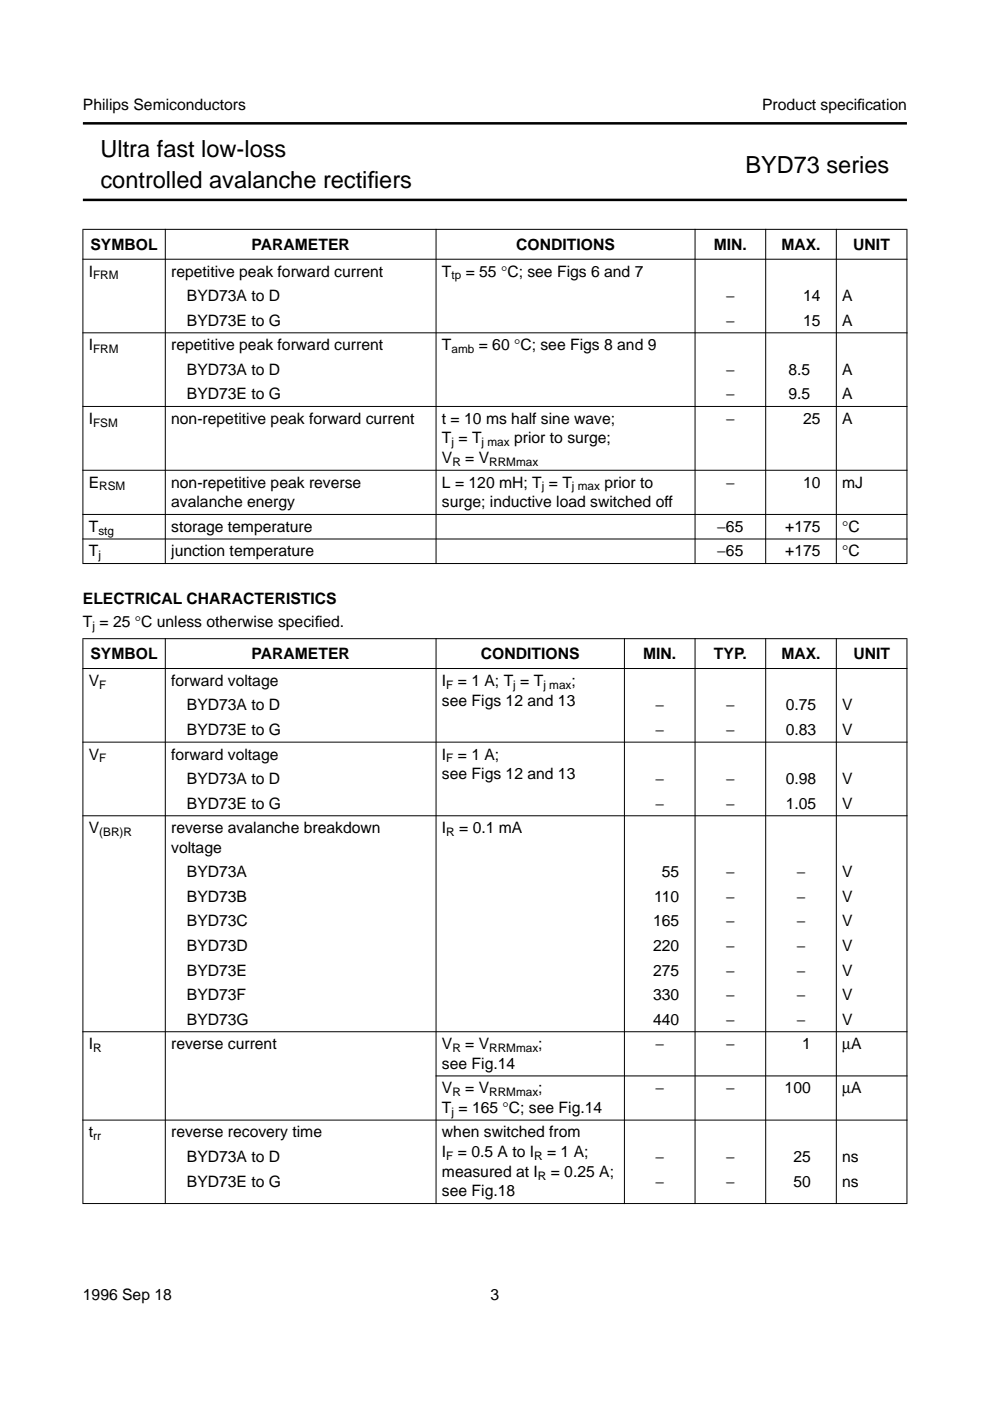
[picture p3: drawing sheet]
<svg xmlns="http://www.w3.org/2000/svg" width="210mm" height="297mm" viewBox="0 0 210 297" stroke-linecap="round" stroke-linejoin="round" font-family="sans-serif">
<defs><g id="words">
<g font-size="5">
<text x="21.3" y="33.3">Ultra fast low-loss</text>
<text x="21.3" y="39.9">controlled avalanche rectif</text>
<text x="78" y="39.9">iers</text>
<text x="158.1" y="36.6">BYD73 series</text>
</g>
<g font-size="3.3">
<text x="17.6" y="23.4">Philips Semiconductors</text>
<text x="161.7" y="23.4">Product specif</text>
<text x="181.9" y="23.4">ication</text>
<text x="19.2" y="52.9">SYMBOL</text>
<text x="53.4" y="52.9">PARAMETER</text>
<text x="109.5" y="52.9">CONDITIONS</text>
<text x="151.4" y="52.9">MIN.</text>
<text x="165.8" y="52.9">MAX.</text>
<text x="181" y="52.9">UNIT</text>
<text x="18.8" y="58.6">I</text>
<text x="36.3" y="58.6">repetitive peak forward current</text>
<text x="93.8" y="58.6">T</text>
<text x="98.8" y="58.6">= 55 °C; see Figs 6 and 7</text>
<text x="39.7" y="63.8">BYD73A to D</text>
<text x="154" y="63.8">−</text>
<text x="170.4" y="63.8">14</text>
<text x="178.7" y="63.8">A</text>
<text x="39.7" y="69">BYD73E to G</text>
<text x="154" y="69">−</text>
<text x="170.4" y="69">15</text>
<text x="178.7" y="69">A</text>
<text x="18.8" y="74.3">I</text>
<text x="36.3" y="74.2">repetitive peak forward current</text>
<text x="93.8" y="74.2">T</text>
<text x="101.6" y="74.2">= 60 °C; see Figs 8 and 9</text>
<text x="39.6" y="79.5">BYD73A to D</text>
<text x="154" y="79.5">−</text>
<text x="167.3" y="79.5">8.5</text>
<text x="178.7" y="79.5">A</text>
<text x="18.8" y="89.9">I</text>
<text x="36.3" y="89.9">non-repetitive peak forward current</text>
<text x="39.6" y="84.7">BYD73E to G</text>
<text x="93.8" y="89.9">t = 10 ms half sine wave;</text>
<text x="154" y="84.7">−</text>
<text x="154" y="89.9">−</text>
<text x="167.3" y="84.7">9.5</text>
<text x="170.4" y="89.9">25</text>
<text x="178.7" y="84.7">A</text>
<text x="178.7" y="89.9">A</text>
<text x="93.8" y="94">T = T</text>
<text x="109.1" y="94">prior to surge;</text>
<text x="93.8" y="98.2">V</text>
<text x="98.7" y="98.2">= V</text>
<text x="18.8" y="103.4">E</text>
<text x="36.3" y="103.4">non-repetitive peak reverse</text>
<text x="36.3" y="107.5">avalanche energy</text>
<text x="93.8" y="107.5">surge; inductive load switched off</text>
<text x="93.8" y="103.4">L = 120 mH; T = T</text>
<text x="128.2" y="103.4">prior to</text>
<text x="154" y="103.4">−</text>
<text x="170.4" y="103.4">10</text>
<text x="178.7" y="103.4">mJ</text>
<text x="18.8" y="112.8">T</text>
<text x="36.3" y="112.8">storage temperature</text>
<text x="152.2" y="112.8">−65</text>
<text x="166.6" y="112.8">+175</text>
<text x="178.7" y="112.8">°C</text>
<text x="18.8" y="118">T</text>
<text x="36.3" y="118">junction temperature</text>
<text x="152.2" y="118">−65</text>
<text x="166.6" y="118">+175</text>
<text x="178.7" y="118">°C</text>
<text x="17.6" y="128.2">ELECTRICAL CHARACTERISTICS</text>
<text x="17.6" y="132.9">T = 25 °C unless otherwise specif</text>
<text x="66.8" y="132.9">ied.</text>
<text x="19.2" y="139.7">SYMBOL</text>
<text x="53.4" y="139.7">PARAMETER</text>
<text x="102" y="139.7">CONDITIONS</text>
<text x="136.5" y="139.7">MIN.</text>
<text x="151.5" y="139.7">TYP.</text>
<text x="165.8" y="139.7">MAX.</text>
<text x="181.1" y="139.7">UNIT</text>
<text x="18.8" y="145.4">V</text>
<text x="36.3" y="145.4">forward voltage</text>
<text x="93.8" y="149.6">see Figs 12 and 13</text>
<text x="93.8" y="145.4">I</text>
<text x="97.1" y="145.4">= 1 A; T = T</text>
<text x="121.2" y="145.4">;</text>
<text x="39.6" y="155.8">BYD73E to G</text>
<text x="39.6" y="150.6">BYD73A to D</text>
<text x="139.1" y="150.6">−</text>
<text x="139.1" y="155.8">−</text>
<text x="154" y="150.6">−</text>
<text x="154" y="155.8">−</text>
<text x="166.7" y="155.8">0.83</text>
<text x="166.7" y="150.6">0.75</text>
<text x="178.7" y="155.8">V</text>
<text x="178.7" y="150.6">V</text>
<text x="18.8" y="161">V</text>
<text x="36.3" y="161">forward voltage</text>
<text x="93.8" y="161">I</text>
<text x="97.1" y="161">= 1 A;</text>
<text x="39.6" y="166.2">BYD73A to D</text>
<text x="93.8" y="165.2">see Figs 12 and 13</text>
<text x="139.1" y="166.2">−</text>
<text x="154" y="166.2">−</text>
<text x="166.7" y="166.2">0.98</text>
<text x="178.7" y="166.2">V</text>
<text x="39.6" y="171.4">BYD73E to G</text>
<text x="139.1" y="171.4">−</text>
<text x="154" y="171.4">−</text>
<text x="166.7" y="171.4">1.05</text>
<text x="178.7" y="171.4">V</text>
<text x="18.8" y="176.6">V</text>
<text x="36.3" y="176.6">reverse avalanche breakdown</text>
<text x="93.8" y="176.6">I</text>
<text x="97.4" y="176.6">= 0.1 mA</text>
<text x="36.3" y="180.8">voltage</text>
<text x="39.7" y="191.2">BYD73B</text>
<text x="39.7" y="186">BYD73A</text>
<text x="138.8" y="191.2">110</text>
<text x="140.4" y="186">55</text>
<text x="154" y="191.2">−</text>
<text x="154" y="186">−</text>
<text x="169" y="191.2">−</text>
<text x="169" y="186">−</text>
<text x="178.7" y="186">V</text>
<text x="178.7" y="191.2">V</text>
<text x="39.7" y="196.4">BYD73C</text>
<text x="138.6" y="196.4">165</text>
<text x="154" y="196.4">−</text>
<text x="169" y="196.4">−</text>
<text x="178.7" y="196.4">V</text>
<text x="39.7" y="201.6">BYD73D</text>
<text x="138.6" y="201.6">220</text>
<text x="154" y="201.6">−</text>
<text x="169" y="201.6">−</text>
<text x="178.7" y="201.6">V</text>
<text x="39.7" y="206.8">BYD73E</text>
<text x="138.6" y="206.8">275</text>
<text x="154" y="206.8">−</text>
<text x="169" y="206.8">−</text>
<text x="178.7" y="206.8">V</text>
<text x="39.7" y="212">BYD73F</text>
<text x="138.6" y="212">330</text>
<text x="154" y="212">−</text>
<text x="169" y="212">−</text>
<text x="178.7" y="212">V</text>
<text x="39.7" y="217.2">BYD73G</text>
<text x="138.6" y="217.2">440</text>
<text x="154" y="217.2">−</text>
<text x="169" y="217.2">−</text>
<text x="178.7" y="217.2">V</text>
<text x="18.8" y="222.4">I</text>
<text x="36.3" y="222.4">reverse current</text>
<text x="93.8" y="222.4">V</text>
<text x="93.8" y="226.6">see Fig.14</text>
<text x="98.7" y="222.4">= V</text>
<text x="114.2" y="222.4">;</text>
<text x="139.1" y="222.4">−</text>
<text x="154" y="222.4">−</text>
<text x="170.2" y="222.4">1</text>
<text x="178.7" y="222.4">µA</text>
<text x="93.8" y="231.8">V</text>
<text x="98.7" y="231.8">= V</text>
<text x="114.2" y="231.8">;</text>
<text x="139.1" y="231.8">−</text>
<text x="154" y="231.8">−</text>
<text x="166.5" y="231.8">100</text>
<text x="178.7" y="231.8">µA</text>
<text x="93.8" y="236">T = 165 °C; see Fig.14</text>
<text x="18.8" y="241.2">t</text>
<text x="36.3" y="241.2">reverse recovery time</text>
<text x="93.8" y="241.2">when switched from</text>
<text x="93.8" y="245.3">I</text>
<text x="97.1" y="245.3">= 0.5 A to I</text>
<text x="116.1" y="245.3">= 1 A;</text>
<text x="39.7" y="246.4">BYD73A to D</text>
<text x="39.7" y="251.6">BYD73E to G</text>
<text x="93.8" y="249.5">measured at I</text>
<text x="116.9" y="249.5">= 0.25 A;</text>
<text x="139.1" y="246.4">−</text>
<text x="139.1" y="251.6">−</text>
<text x="154" y="246.4">−</text>
<text x="154" y="251.6">−</text>
<text x="168.3" y="246.4">25</text>
<text x="168.3" y="251.6">50</text>
<text x="178.7" y="246.4">ns</text>
<text x="178.7" y="251.6">ns</text>
<text x="93.8" y="253.7">see Fig.18</text>
<text x="17.6" y="275.6">1996 Sep 18</text>
<text x="104.1" y="275.6">3</text>
</g>
<g font-size="2.5">
<text x="19.8" y="59.2">FRM</text>
<text x="95.8" y="59.2">tp</text>
<text x="19.8" y="74.8">FRM</text>
<text x="95.8" y="74.8">amb</text>
<text x="19.8" y="90.5">FSM</text>
<text x="95.8" y="94.6">j</text>
<text x="102.2" y="94.6">j max</text>
<text x="96" y="98.8">R</text>
<text x="103.8" y="98.8">RRMmax</text>
<text x="21.1" y="104">RSM</text>
<text x="115" y="104">j</text>
<text x="121.3" y="104">j max</text>
<text x="20.9" y="113.4">stg</text>
<text x="20.9" y="118.6">j</text>
<text x="19.6" y="133.5">j</text>
<text x="21.1" y="146">F</text>
<text x="94.7" y="146">F</text>
<text x="108.9" y="146">j</text>
<text x="115.3" y="146">j max</text>
<text x="21.1" y="161.6">F</text>
<text x="94.7" y="161.6">F</text>
<text x="21.1" y="177.2">(BR)R</text>
<text x="94.7" y="177.2">R</text>
<text x="19.8" y="223">R</text>
<text x="96" y="223">R</text>
<text x="103.8" y="223">RRMmax</text>
<text x="96" y="232.4">R</text>
<text x="103.8" y="232.4">RRMmax</text>
<text x="95.8" y="236.6">j</text>
<text x="19.8" y="241.8">rr</text>
<text x="94.7" y="245.9">F</text>
<text x="113.3" y="245.9">R</text>
<text x="114.1" y="250.1">R</text>
</g>
</g></defs>
<path d="M17.6 26.2h174.8M17.6 42.4h174.8" fill="none" stroke="#000" stroke-width=".53"/>
<g fill="#000" stroke="#000" stroke-width=".21">
<path d="M17.5 48.6h175zM17.5 55h175zM17.5 70.6h175zM17.5 86.2h175zM17.5 99.7h175zM17.6 48.7v70.7zM35.1 48.5v71.1zM92.5 48.5v71.1zM147.5 48.5v71.1zM162.5 48.5v71.1zM177.4 48.5v71.1zM192.4 48.7v70.7z"/>
<path d="M17.5 109.1h175zM17.5 114.3h175zM17.5 119.5h175zM17.5 135.4h175zM17.5 141.7h175zM17.5 157.3h175zM17.5 173h175zM17.5 218.7h175zM92.4 228.1h100.1zM17.5 237.5h175zM17.6 135.5v119.6zM35.1 135.3v120z"/>
<path d="M92.5 135.3v120zM132.5 135.3v120zM147.5 135.3v120zM162.5 135.3v120zM177.4 135.3v120zM192.4 135.5v119.6zM17.5 255.2h175z"/>
</g>
<use href="#words"/>
</svg>
